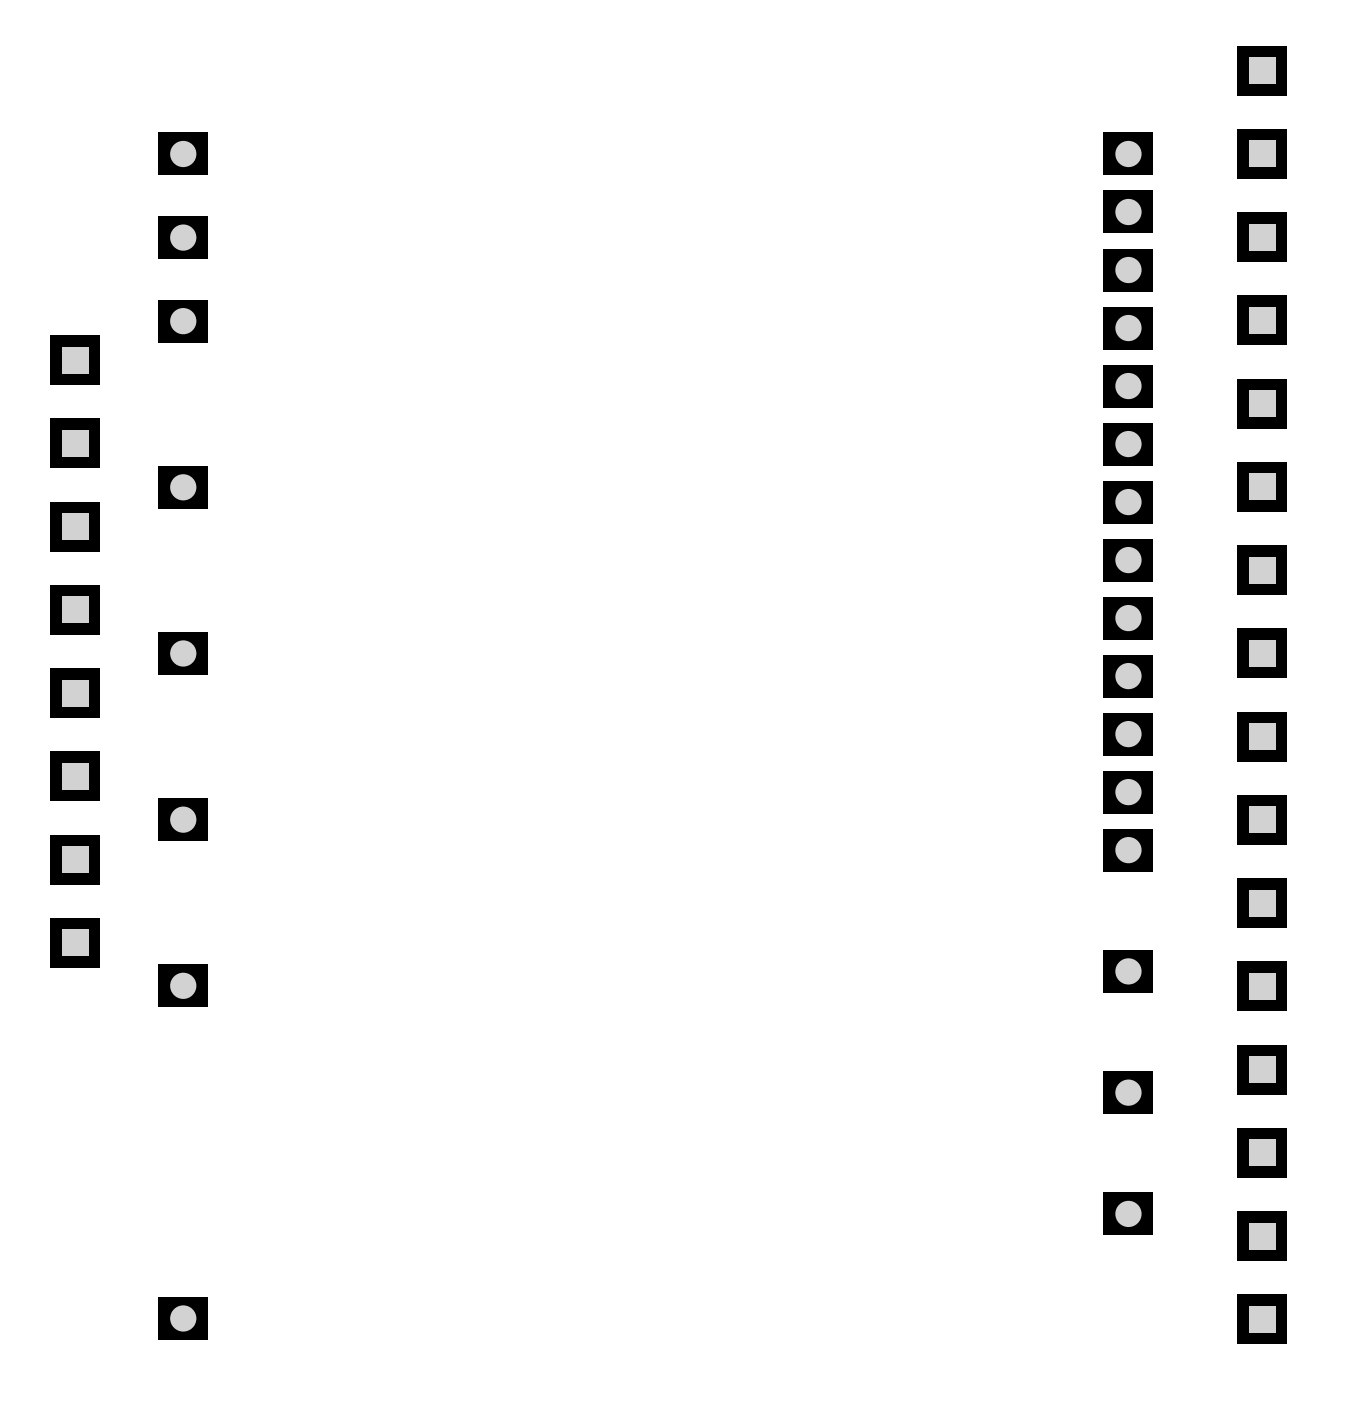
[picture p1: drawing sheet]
<svg xmlns="http://www.w3.org/2000/svg" width="137mm" height="142mm" viewBox="0 0 137 142" stroke-linecap="round" stroke-linejoin="round" font-family="sans-serif">
<path d="M16.1 21.9h5v4.4h-5z" fill-rule="evenodd" fill="#000"/>
<circle cx="18.6" cy="24.1" r="1.33" fill="#d2d2d2"/>
<path d="M16.1 131.6h5v4.4h-5z" fill-rule="evenodd" fill="#000"/>
<circle cx="18.6" cy="133.8" r="1.33" fill="#d2d2d2"/>
<path d="M16.1 97.9h5v4.3h-5z" fill-rule="evenodd" fill="#000"/>
<circle cx="18.6" cy="100" r="1.33" fill="#d2d2d2"/>
<path d="M16.1 81h5v4.3h-5z" fill-rule="evenodd" fill="#000"/>
<circle cx="18.6" cy="83.2" r="1.33" fill="#d2d2d2"/>
<path d="M16.1 47.3h5v4.3h-5z" fill-rule="evenodd" fill="#000"/>
<circle cx="18.6" cy="49.5" r="1.33" fill="#d2d2d2"/>
<path d="M16.1 30.4h5v4.4h-5z" fill-rule="evenodd" fill="#000"/>
<circle cx="18.6" cy="32.6" r="1.33" fill="#d2d2d2"/>
<path d="M16.1 13.5h5v4.3h-5z" fill-rule="evenodd" fill="#000"/>
<circle cx="18.6" cy="15.6" r="1.33" fill="#d2d2d2"/>
<path d="M16.1 64.2h5v4.3h-5z" fill-rule="evenodd" fill="#000"/>
<circle cx="18.6" cy="66.3" r="1.33" fill="#d2d2d2"/>
<path d="M125.6 122.9h5v5.1h-5z" fill-rule="evenodd" fill="#000"/>
<path d="M126.8 124.1h2.6v2.7h-2.6z" fill-rule="evenodd" fill="#d2d2d2"/>
<path d="M125.6 89.1h5v5.1h-5z" fill-rule="evenodd" fill="#000"/>
<path d="M126.8 90.3h2.6v2.7h-2.6z" fill-rule="evenodd" fill="#d2d2d2"/>
<path d="M125.6 55.3h5v5.1h-5z" fill-rule="evenodd" fill="#000"/>
<path d="M126.8 56.5h2.6v2.7h-2.6z" fill-rule="evenodd" fill="#d2d2d2"/>
<path d="M125.6 21.5h5v5.1h-5z" fill-rule="evenodd" fill="#000"/>
<path d="M126.8 22.7h2.6v2.7h-2.6z" fill-rule="evenodd" fill="#d2d2d2"/>
<path d="M5.1 76.2h5v5.1h-5z" fill-rule="evenodd" fill="#000"/>
<path d="M6.3 77.4h2.6v2.7h-2.6z" fill-rule="evenodd" fill="#d2d2d2"/>
<path d="M5.1 42.5h5v5h-5z" fill-rule="evenodd" fill="#000"/>
<path d="M6.3 43.7h2.6v2.6h-2.6z" fill-rule="evenodd" fill="#d2d2d2"/>
<path d="M125.6 131.4h5v5h-5z" fill-rule="evenodd" fill="#000"/>
<path d="M126.8 132.6h2.6v2.6h-2.6z" fill-rule="evenodd" fill="#d2d2d2"/>
<path d="M125.6 97.6h5v5h-5z" fill-rule="evenodd" fill="#000"/>
<path d="M126.8 98.8h2.6v2.6h-2.6z" fill-rule="evenodd" fill="#d2d2d2"/>
<path d="M125.6 106h5v5.1h-5z" fill-rule="evenodd" fill="#000"/>
<path d="M126.8 107.2h2.6v2.7h-2.6z" fill-rule="evenodd" fill="#d2d2d2"/>
<path d="M125.6 72.2h5v5.1h-5z" fill-rule="evenodd" fill="#000"/>
<path d="M126.8 73.4h2.6v2.7h-2.6z" fill-rule="evenodd" fill="#d2d2d2"/>
<path d="M125.6 80.7h5v5h-5z" fill-rule="evenodd" fill="#000"/>
<path d="M126.8 81.9h2.6v2.6h-2.6z" fill-rule="evenodd" fill="#d2d2d2"/>
<path d="M125.6 38.4h5v5.1h-5z" fill-rule="evenodd" fill="#000"/>
<path d="M126.8 39.6h2.6v2.7h-2.6z" fill-rule="evenodd" fill="#d2d2d2"/>
<path d="M125.6 46.9h5v5.1h-5z" fill-rule="evenodd" fill="#000"/>
<path d="M126.8 48.1h2.6v2.6h-2.6z" fill-rule="evenodd" fill="#d2d2d2"/>
<path d="M125.6 13.1h5v5.1h-5z" fill-rule="evenodd" fill="#000"/>
<path d="M126.8 14.3h2.6v2.7h-2.6z" fill-rule="evenodd" fill="#d2d2d2"/>
<path d="M125.6 30h5v5.1h-5z" fill-rule="evenodd" fill="#000"/>
<path d="M126.8 31.2h2.6v2.7h-2.6z" fill-rule="evenodd" fill="#d2d2d2"/>
<path d="M125.6 4.6h5v5.1h-5z" fill-rule="evenodd" fill="#000"/>
<path d="M126.8 5.8h2.6v2.7h-2.6z" fill-rule="evenodd" fill="#d2d2d2"/>
<path d="M5.1 93.1h5v5.1h-5z" fill-rule="evenodd" fill="#000"/>
<path d="M6.3 94.3h2.6v2.7h-2.6z" fill-rule="evenodd" fill="#d2d2d2"/>
<path d="M5.1 84.7h5v5.1h-5z" fill-rule="evenodd" fill="#000"/>
<path d="M6.3 85.9h2.6v2.7h-2.6z" fill-rule="evenodd" fill="#d2d2d2"/>
<path d="M5.1 67.8h5v5.1h-5z" fill-rule="evenodd" fill="#000"/>
<path d="M6.3 69h2.6v2.7h-2.6z" fill-rule="evenodd" fill="#d2d2d2"/>
<path d="M5.1 59.3h5v5.1h-5z" fill-rule="evenodd" fill="#000"/>
<path d="M6.3 60.5h2.6v2.7h-2.6z" fill-rule="evenodd" fill="#d2d2d2"/>
<path d="M5.1 50.9h5v5.1h-5z" fill-rule="evenodd" fill="#000"/>
<path d="M6.3 52.1h2.6v2.7h-2.6z" fill-rule="evenodd" fill="#d2d2d2"/>
<path d="M125.6 114.5h5v5h-5z" fill-rule="evenodd" fill="#000"/>
<path d="M126.8 115.7h2.6v2.6h-2.6z" fill-rule="evenodd" fill="#d2d2d2"/>
<path d="M125.6 63.8h5v5h-5z" fill-rule="evenodd" fill="#000"/>
<path d="M126.8 65h2.6v2.6h-2.6z" fill-rule="evenodd" fill="#d2d2d2"/>
<path d="M5.1 34h5v5.1h-5z" fill-rule="evenodd" fill="#000"/>
<path d="M6.3 35.2h2.6v2.7h-2.6z" fill-rule="evenodd" fill="#d2d2d2"/>
<path d="M112 96.4h5v4.3h-5z" fill-rule="evenodd" fill="#000"/>
<circle cx="114.5" cy="98.6" r="1.33" fill="#d2d2d2"/>
<path d="M112 48.8h5v4.3h-5z" fill-rule="evenodd" fill="#000"/>
<circle cx="114.5" cy="50.9" r="1.33" fill="#d2d2d2"/>
<path d="M112 42.9h5v4.3h-5z" fill-rule="evenodd" fill="#000"/>
<circle cx="114.5" cy="45.1" r="1.33" fill="#d2d2d2"/>
<path d="M112 121h5v4.3h-5z" fill-rule="evenodd" fill="#000"/>
<circle cx="114.5" cy="123.2" r="1.33" fill="#d2d2d2"/>
<path d="M112 108.7h5v4.3h-5z" fill-rule="evenodd" fill="#000"/>
<circle cx="114.5" cy="110.9" r="1.33" fill="#d2d2d2"/>
<path d="M112 66.4h5v4.4h-5z" fill-rule="evenodd" fill="#000"/>
<circle cx="114.5" cy="68.6" r="1.33" fill="#d2d2d2"/>
<path d="M112 72.3h5v4.4h-5z" fill-rule="evenodd" fill="#000"/>
<circle cx="114.5" cy="74.5" r="1.33" fill="#d2d2d2"/>
<path d="M112 78.2h5v4.3h-5z" fill-rule="evenodd" fill="#000"/>
<circle cx="114.5" cy="80.4" r="1.33" fill="#d2d2d2"/>
<path d="M112 84.1h5v4.3h-5z" fill-rule="evenodd" fill="#000"/>
<circle cx="114.5" cy="86.3" r="1.33" fill="#d2d2d2"/>
<path d="M112 54.7h5v4.3h-5z" fill-rule="evenodd" fill="#000"/>
<circle cx="114.5" cy="56.8" r="1.33" fill="#d2d2d2"/>
<path d="M112 13.5h5v4.3h-5z" fill-rule="evenodd" fill="#000"/>
<circle cx="114.5" cy="15.6" r="1.33" fill="#d2d2d2"/>
<path d="M112 19.4h5v4.3h-5z" fill-rule="evenodd" fill="#000"/>
<circle cx="114.5" cy="21.5" r="1.33" fill="#d2d2d2"/>
<path d="M112 25.2h5v4.4h-5z" fill-rule="evenodd" fill="#000"/>
<circle cx="114.5" cy="27.4" r="1.33" fill="#d2d2d2"/>
<path d="M112 31.1h5v4.3h-5z" fill-rule="evenodd" fill="#000"/>
<circle cx="114.5" cy="33.3" r="1.33" fill="#d2d2d2"/>
<path d="M112 37h5v4.3h-5z" fill-rule="evenodd" fill="#000"/>
<circle cx="114.5" cy="39.2" r="1.33" fill="#d2d2d2"/>
<path d="M112 60.6h5v4.3h-5z" fill-rule="evenodd" fill="#000"/>
<circle cx="114.5" cy="62.7" r="1.33" fill="#d2d2d2"/>
</svg>
